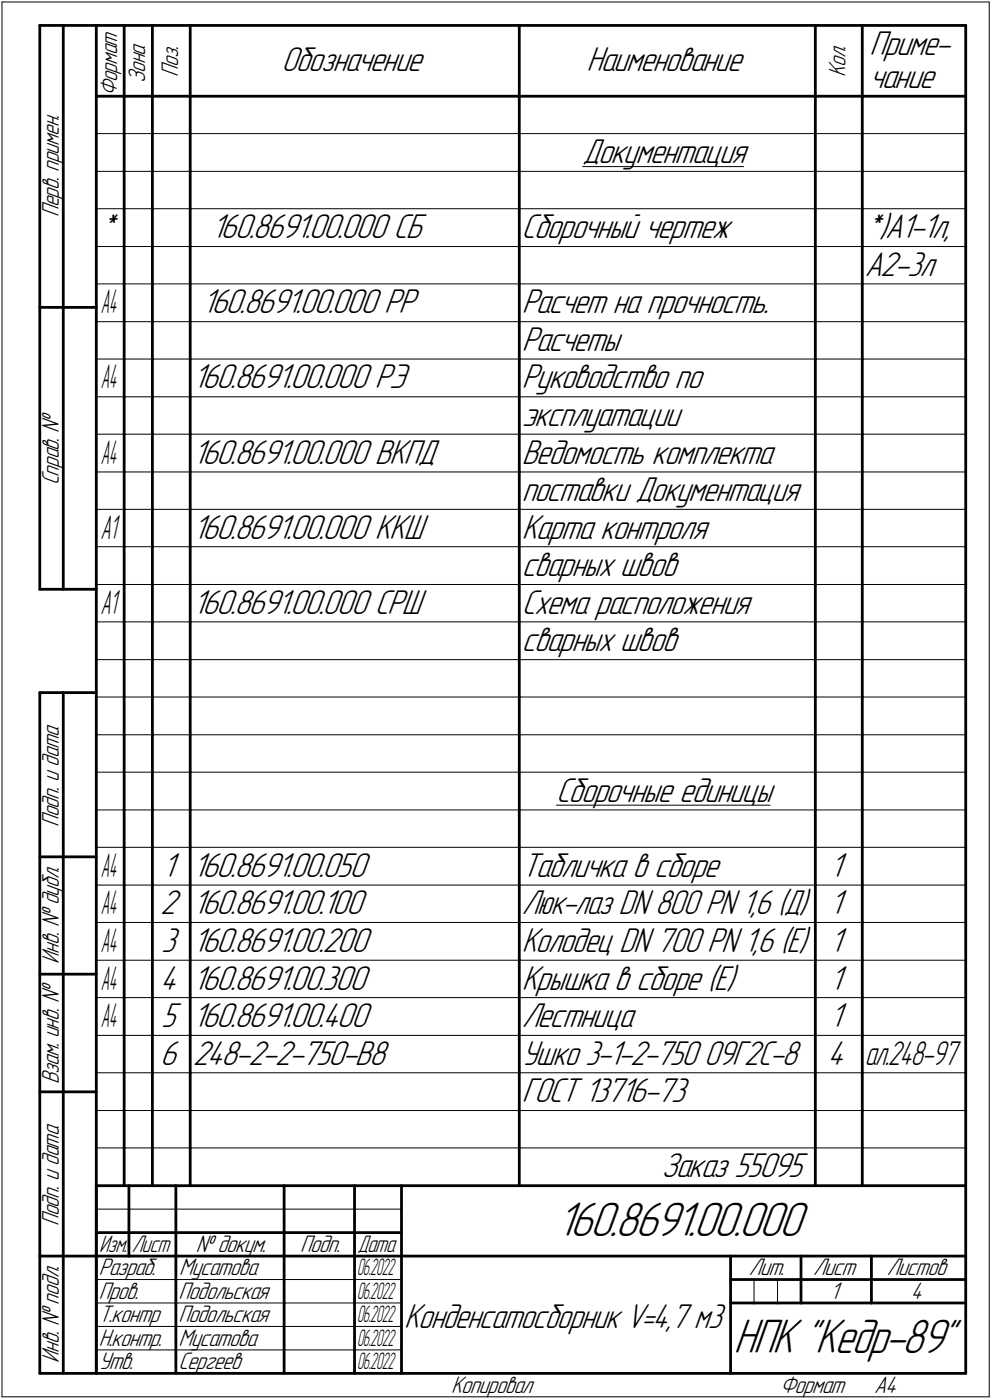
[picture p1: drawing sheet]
<svg xmlns="http://www.w3.org/2000/svg" width="211mm" height="298mm" viewBox="0 0 211 298" stroke-linecap="round" stroke-linejoin="round" font-family="sans-serif">
<defs><g id="words">
<g font-size="10.9">
<text x="118.5" y="263.1">160.8691.00.000</text>
<text x="156" y="288.1">НПК &quot;Кедр-89&quot;</text>
</g>
<g font-size="7.8">
<text x="185" y="11.7">Приме-</text>
<text x="59.9" y="15.2">Обозначение</text>
<text x="124.8" y="15.2">Наименование</text>
<text x="185" y="18.7">чание</text>
<text x="124" y="34.7">Документация</text>
<text x="21.1" y="50.7">*</text>
<text x="45" y="50.7">160.8691.00.000 СБ</text>
<text x="111" y="50.7">Сборочный чертеж</text>
<text x="184" y="50.7">*)А1-1л,</text>
<text x="184" y="58.7">А2-3л</text>
<text x="43" y="66.7">160.8691.00.000 РР</text>
<text x="111" y="66.7">Расчет на прочность.</text>
<text x="111" y="74.7">Расчеты</text>
<text x="41" y="82.7">160.8691.00.000 РЭ</text>
<text x="111" y="82.7">Руководство по</text>
<text x="111" y="90.7">эксплуатации</text>
<text x="41" y="98.7">160.8691.00.000 ВКПД</text>
<text x="111" y="98.7">Ведомость комплекта</text>
<text x="111" y="106.7">поставки Документация</text>
<text x="41" y="114.7">160.8691.00.000 ККШ</text>
<text x="111" y="114.7">Карта контроля</text>
<text x="111" y="122.7">сварных швов</text>
<text x="41" y="130.7">160.8691.00.000 СРШ</text>
<text x="111" y="130.7">Схема расположения</text>
<text x="111" y="138.7">сварных швов</text>
<text x="118.3" y="170.7">Сборочные единицы</text>
<text x="34.6" y="186.7">1 160.8691.00.050</text>
<text x="111" y="186.7">Табличка в сборе</text>
<text x="176.6" y="186.7">1</text>
<text x="34.1" y="194.7">2 160.8691.00.100</text>
<text x="176.6" y="194.7">1</text>
<text x="34.3" y="202.7">3 160.8691.00.200</text>
<text x="111" y="202.7">Колодец DN 700 PN 1,6 (Е)</text>
<text x="176.6" y="202.7">1</text>
<text x="34.1" y="210.7">4 160.8691.00.300</text>
<text x="111" y="210.7">Крышка в сборе (Е)</text>
<text x="176.6" y="210.7">1</text>
<text x="34.3" y="218.7">5 160.8691.00.400</text>
<text x="111" y="218.7">Лестница</text>
<text x="176.6" y="218.7">1</text>
<text x="34.1" y="226.7">6 248-2-2-750-В8</text>
<text x="111" y="226.7">Ушко 3-1-2-750 09Г2С-8</text>
<text x="176.1" y="226.7">4</text>
<text x="111" y="234.7">ГОСТ 13716-73</text>
<text x="140.8" y="250.7">Заказ 55095</text>
<text x="86" y="282.7">Конденсатосборник V=4,7 м3</text>
</g>
<text font-size="7.7" x="111" y="194.7">Люк-лаз DN 800 PN 1,6 (Д)</text>
<text font-size="7.6" x="184" y="226.7">ал.248-97</text>
<g font-size="7.5">
<text x="21.4" y="114.7">А1</text>
<text x="21.4" y="130.7">А1</text>
</g>
<g font-size="7.4">
<text x="21.5" y="66.7">А4</text>
<text x="21.5" y="82.7">А4</text>
<text x="21.5" y="98.7">А4</text>
<text x="21.5" y="186.7">A4</text>
<text x="21.5" y="194.7">A4</text>
<text x="21.5" y="202.7">A4</text>
<text x="21.5" y="210.7">А4</text>
<text x="21.5" y="218.7">А4</text>
</g>
<g font-size="5.4">
<text x="30.9" y="17.7" transform="rotate(-90 30.9 17.7)">Зона</text>
<text x="37.9" y="16.4" transform="rotate(-90 37.9 16.4)">Поз.</text>
<text x="179.9" y="16.4" transform="rotate(-90 179.9 16.4)">Кол.</text>
<text x="24.9" y="20.5" transform="rotate(-90 24.9 20.5)">Формат</text>
<text x="12.6" y="46.3" transform="rotate(-90 12.6 46.3)">Перв. примен.</text>
<text x="12.6" y="103.4" transform="rotate(-90 12.6 103.4)">Справ. №</text>
<text x="12.6" y="176.1" transform="rotate(-90 12.6 176.1)">Подп. и дата</text>
<text x="12.6" y="205.2" transform="rotate(-90 12.6 205.2)">Инв. № дубл.</text>
<text x="12.6" y="230.9" transform="rotate(-90 12.6 230.9)">Взам. инв. №</text>
<text x="12.6" y="261.1" transform="rotate(-90 12.6 261.1)">Подп. и дата</text>
<text x="41.6" y="266.6">№ докум.</text>
<text x="63.9" y="266.6">Подп.</text>
<text x="21" y="271.6">Разраб.</text>
<text x="38.1" y="271.6">Мусатова</text>
<text x="159.3" y="271.6">Лит.</text>
<text x="173.1" y="271.6">Лист</text>
<text x="188.7" y="271.6">Листов</text>
<text x="21" y="281.5">Т.контр</text>
<text x="21" y="276.6">Пров.</text>
<text x="38" y="281.5">Подольская</text>
<text x="38" y="276.6">Подольская</text>
<text x="176.7" y="276.6">1</text>
<text x="193.8" y="276.6">4</text>
<text x="21" y="286.6">Н.контр.</text>
<text x="38" y="286.6">Мусатова</text>
<text x="12.6" y="290.2" transform="rotate(-90 12.6 290.2)">Инв. № подл.</text>
<text x="21" y="291.6">Утв.</text>
<text x="38" y="291.6">Сергеев</text>
<text x="96" y="296.6">Копировал</text>
<text x="166" y="296.6">Формат</text>
<text x="186" y="296.6">A4</text>
</g>
<g font-size="5.3">
<text x="21.1" y="266.6">Изм.</text>
<text x="28.1" y="266.6">Лист</text>
<text x="76.1" y="266.6">Дата</text>
</g>
<g font-size="5.2">
<text x="76" y="271.6">06.2022</text>
<text x="76" y="276.6">06.2022</text>
<text x="76" y="281.6">06.2022</text>
<text x="76" y="286.6">06.2022</text>
<text x="76" y="291.6">06.2022</text>
</g>
</g></defs>
<g fill="none" stroke="#000" stroke-width=".21">
<path d="M.4 .4h210.1zM.4 .4v297zM210.5 .4v297zM20.5 28.4h5.9zM20.5 36.5h5.9zM26.4 28.4h6zM26.4 36.5h6zM32.4 28.4h8.1zM32.4 36.5h8.1zM40.5 28.4h70zM40.5 36.5h70zM110.5 28.4h63z"/>
<path d="M110.5 36.5h63zM124 35.5h34.2zM173.5 28.4h10zM173.5 36.5h10zM183.5 28.4h22zM183.5 36.5h22zM20.5 44.5h5.9zM20.5 52.5h5.9zM26.4 44.5h6zM26.4 52.5h6zM32.4 44.5h8.1zM32.4 52.5h8.1z"/>
<path d="M40.5 44.5h70zM40.5 52.5h70zM110.5 44.5h63zM110.5 52.5h63zM173.5 44.5h10zM173.5 52.5h10zM183.5 44.5h22zM183.5 52.5h22zM20.5 60.5h5.9zM20.5 68.5h5.9zM20.5 76.5h5.9zM26.4 60.5h6z"/>
<path d="M26.4 68.5h6zM26.4 76.5h6zM32.4 60.5h8.1zM32.4 68.5h8.1zM32.4 76.5h8.1zM40.5 60.5h70zM40.5 68.5h70zM40.5 76.5h70zM110.5 60.5h63zM110.5 68.5h63zM110.5 76.5h63zM173.5 60.5h10z"/>
<path d="M173.5 68.5h10zM173.5 76.5h10zM183.5 60.5h22zM183.5 68.5h22zM183.5 76.5h22zM20.5 84.5h5.9zM20.5 92.5h5.9zM26.4 84.5h6zM26.4 92.5h6zM32.4 84.5h8.1zM32.4 92.5h8.1zM40.5 84.5h70z"/>
<path d="M40.5 92.5h70zM110.5 84.5h63zM110.5 92.5h63zM173.5 84.5h10zM173.5 92.5h10zM183.5 84.5h22zM183.5 92.5h22zM20.5 100.5h5.9zM20.5 108.5h5.9zM20.5 116.4h5.9zM26.4 100.5h6zM26.4 108.5h6z"/>
<path d="M26.4 116.4h6zM32.4 100.5h8.1zM32.4 108.5h8.1zM32.4 116.4h8.1zM40.5 100.5h70zM40.5 108.5h70zM40.5 116.4h70zM110.5 100.5h63zM110.5 108.5h63zM110.5 116.4h63zM173.5 100.5h10zM173.5 108.5h10z"/>
<path d="M173.5 116.4h10zM183.5 100.5h22zM183.5 108.5h22zM183.5 116.4h22zM20.5 124.5h5.9zM20.5 132.4h5.9zM26.4 124.5h6zM26.4 132.4h6zM32.4 124.5h8.1zM32.4 132.4h8.1zM40.5 124.5h70zM40.5 132.4h70z"/>
<path d="M110.5 124.5h63zM110.5 132.4h63zM173.5 124.5h10zM173.5 132.4h10zM183.5 124.5h22zM183.5 132.4h22zM20.5 140.5h5.9zM20.5 148.4h5.9zM20.5 156.5h5.9zM26.4 140.5h6zM26.4 148.4h6zM26.4 156.5h6z"/>
<path d="M32.4 140.5h8.1zM32.4 148.4h8.1zM32.4 156.5h8.1zM40.5 140.5h70zM40.5 148.4h70zM40.5 156.5h70zM110.5 140.5h63zM110.5 148.4h63zM110.5 156.5h63zM173.5 140.5h10zM173.5 148.4h10zM173.5 156.5h10z"/>
<path d="M183.5 140.5h22zM183.5 148.4h22zM183.5 156.5h22zM20.5 164.4h5.9zM20.5 172.5h5.9zM26.4 164.4h6zM26.4 172.5h6zM32.4 164.4h8.1zM32.4 172.5h8.1zM40.5 164.4h70zM40.5 172.5h70zM110.5 164.4h63z"/>
<path d="M110.5 172.5h63zM118.4 171.4h45.4zM173.5 164.4h10zM173.5 172.5h10zM183.5 164.4h22zM183.5 172.5h22zM20.5 180.4h5.9zM20.5 188.5h5.9zM20.5 196.4h5.9zM26.4 180.4h6zM26.4 188.5h6zM26.4 196.4h6z"/>
<path d="M32.4 180.4h8.1zM32.4 188.5h8.1zM32.4 196.4h8.1zM40.5 180.4h70zM40.5 188.5h70zM40.5 196.4h70zM110.5 180.4h63zM110.5 188.5h63zM110.5 196.4h63zM173.5 180.4h10zM173.5 188.5h10zM173.5 196.4h10z"/>
<path d="M183.5 180.4h22zM183.5 188.5h22zM183.5 196.4h22zM20.5 204.5h5.9zM20.5 212.4h5.9zM26.4 204.5h6zM26.4 212.4h6zM32.4 204.5h8.1zM32.4 212.4h8.1zM40.5 204.5h70zM40.5 212.4h70zM110.5 204.5h63z"/>
<path d="M110.5 212.4h63zM173.5 204.5h10zM173.5 212.4h10zM183.5 204.5h22zM183.5 212.4h22zM20.5 220.5h5.9zM20.5 228.4h5.9zM20.5 236.5h5.9zM26.4 220.5h6zM26.4 228.4h6zM26.4 236.5h6zM32.4 220.5h8.1z"/>
<path d="M32.4 228.4h8.1zM32.4 236.5h8.1zM40.5 220.5h70zM40.5 228.4h70zM40.5 236.5h70zM110.5 220.5h63zM110.5 228.4h63zM110.5 236.5h63zM173.5 220.5h10zM173.5 228.4h10zM173.5 236.5h10zM183.5 220.5h22z"/>
<path d="M183.5 228.4h22zM183.5 236.5h22zM20.5 257.5h64.9zM20.5 244.4h5.9zM26.4 244.4h6zM32.4 244.4h8.1zM40.5 244.4h70zM110.5 244.4h63zM173.5 244.4h10zM183.5 244.4h22zM20.5 272.5h16.9zM20.5 277.5h16.9z"/>
<path d="M37.4 272.5h23.1zM37.4 277.5h23.1zM60.5 272.5h14.9zM60.5 277.5h14.9zM75.4 272.5h10zM75.4 277.5h10zM160.4 272.5v5zM165.4 272.5v5zM.4 297.4h210.1zM20.5 282.4h64.9zM20.5 287.4h64.9z"/>
</g>
<g fill="none" stroke="#000" stroke-width=".59">
<path d="M8.5 5.4h12zM8.5 5.4v120.1zM13.5 5.4v120.1zM20.5 5.4h185zM20.5 5.4v287zM26.4 5.4v15.1zM32.4 5.4v15.1zM40.5 5.4v15.1zM110.5 5.4v15.1zM173.5 5.4v15.1zM183.5 5.4v15.1zM205.5 5.4v287z"/>
<path d="M20.5 20.5h185zM26.4 20.5v7.9zM26.4 28.4v8.1zM26.4 36.5v8zM32.4 20.5v7.9zM32.4 28.4v8.1zM32.4 36.5v8zM40.5 20.5v7.9zM40.5 28.4v8.1zM40.5 36.5v8zM110.5 20.5v7.9zM110.5 28.4v8.1z"/>
<path d="M110.5 36.5v8zM173.5 20.5v7.9zM173.5 28.4v8.1zM173.5 36.5v8zM183.5 20.5v7.9zM183.5 28.4v8.1zM183.5 36.5v8zM26.4 44.5v8zM26.4 52.5v8zM32.4 44.5v8zM32.4 52.5v8zM40.5 44.5v8z"/>
<path d="M40.5 52.5v8zM110.5 44.5v8zM110.5 52.5v8zM173.5 44.5v8zM173.5 52.5v8zM183.5 44.5v8zM183.5 52.5v8zM8.5 65.4h12zM26.4 60.5v8zM26.4 68.5v8zM26.4 76.5v8zM32.4 60.5v8z"/>
<path d="M32.4 68.5v8zM32.4 76.5v8zM40.5 60.5v8zM40.5 68.5v8zM40.5 76.5v8zM110.5 60.5v8zM110.5 68.5v8zM110.5 76.5v8zM173.5 60.5v8zM173.5 68.5v8zM173.5 76.5v8zM183.5 60.5v8z"/>
<path d="M183.5 68.5v8zM183.5 76.5v8zM26.4 84.5v8zM26.4 92.5v8zM32.4 84.5v8zM32.4 92.5v8zM40.5 84.5v8zM40.5 92.5v8zM110.5 84.5v8zM110.5 92.5v8zM173.5 84.5v8zM173.5 92.5v8z"/>
<path d="M183.5 84.5v8zM183.5 92.5v8zM26.4 100.5v8zM26.4 108.5v7.9zM26.4 116.4v8.1zM32.4 100.5v8zM32.4 108.5v7.9zM32.4 116.4v8.1zM40.5 100.5v8zM40.5 108.5v7.9zM40.5 116.4v8.1zM110.5 100.5v8z"/>
<path d="M110.5 108.5v7.9zM110.5 116.4v8.1zM173.5 100.5v8zM173.5 108.5v7.9zM173.5 116.4v8.1zM183.5 100.5v8zM183.5 108.5v7.9zM183.5 116.4v8.1zM8.5 125.5h12zM26.4 124.5v7.9zM26.4 132.4v8.1zM32.4 124.5v7.9z"/>
<path d="M32.4 132.4v8.1zM40.5 124.5v7.9zM40.5 132.4v8.1zM110.5 124.5v7.9zM110.5 132.4v8.1zM173.5 124.5v7.9zM173.5 132.4v8.1zM183.5 124.5v7.9zM183.5 132.4v8.1zM8.5 147.5h12zM8.5 147.5v144.9zM13.5 147.5v144.9z"/>
<path d="M26.4 140.5v7.9zM26.4 148.4v8.1zM26.4 156.5v7.9zM32.4 140.5v7.9zM32.4 148.4v8.1zM32.4 156.5v7.9zM40.5 140.5v7.9zM40.5 148.4v8.1zM40.5 156.5v7.9zM110.5 140.5v7.9zM110.5 148.4v8.1zM110.5 156.5v7.9z"/>
<path d="M173.5 140.5v7.9zM173.5 148.4v8.1zM173.5 156.5v7.9zM183.5 140.5v7.9zM183.5 148.4v8.1zM183.5 156.5v7.9zM26.4 164.4v8.1zM26.4 172.5v7.9zM32.4 164.4v8.1zM32.4 172.5v7.9zM40.5 164.4v8.1zM40.5 172.5v7.9z"/>
<path d="M110.5 164.4v8.1zM110.5 172.5v7.9zM173.5 164.4v8.1zM173.5 172.5v7.9zM183.5 164.4v8.1zM183.5 172.5v7.9zM8.5 182.5h12zM26.4 180.4v8.1zM26.4 188.5v7.9zM26.4 196.4v8.1zM32.4 180.4v8.1zM32.4 188.5v7.9z"/>
<path d="M32.4 196.4v8.1zM40.5 180.4v8.1zM40.5 188.5v7.9zM40.5 196.4v8.1zM110.5 180.4v8.1zM110.5 188.5v7.9zM110.5 196.4v8.1zM173.5 180.4v8.1zM173.5 188.5v7.9zM173.5 196.4v8.1zM183.5 180.4v8.1zM183.5 188.5v7.9z"/>
<path d="M183.5 196.4v8.1zM8.5 207.4h12zM26.4 204.5v7.9zM26.4 212.4v8.1zM32.4 204.5v7.9zM32.4 212.4v8.1zM40.5 204.5v7.9zM40.5 212.4v8.1zM110.5 204.5v7.9zM110.5 212.4v8.1zM173.5 204.5v7.9zM173.5 212.4v8.1z"/>
<path d="M183.5 204.5v7.9zM183.5 212.4v8.1zM8.5 232.5h12zM26.4 220.5v7.9zM26.4 228.4v8.1zM26.4 236.5v7.9zM32.4 220.5v7.9zM32.4 228.4v8.1zM32.4 236.5v7.9zM40.5 220.5v7.9zM40.5 228.4v8.1zM40.5 236.5v7.9z"/>
<path d="M110.5 220.5v7.9zM110.5 228.4v8.1zM110.5 236.5v7.9zM173.5 220.5v7.9zM173.5 228.4v8.1zM173.5 236.5v7.9zM183.5 220.5v7.9zM183.5 228.4v8.1zM183.5 236.5v7.9zM20.5 252.5h185zM20.5 252.5v39.9zM26.4 244.4v8.1z"/>
<path d="M27.4 252.5v15zM32.4 244.4v8.1zM37.4 252.5v25zM40.5 244.4v8.1zM60.5 252.5v25zM75.4 252.5v25zM85.4 252.5v39.9zM110.5 244.4v8.1zM173.5 244.4v8.1zM183.5 244.4v8.1zM8.5 267.5h12zM20.5 262.5h6.9z"/>
<path d="M20.5 267.5h6.9zM27.4 262.5h10zM27.4 267.5h10zM37.4 277.5v14.9zM37.4 262.5h23.1zM37.4 267.5h23.1zM60.5 277.5v14.9zM60.5 262.5h14.9zM60.5 267.5h14.9zM75.4 277.5v14.9zM75.4 262.5h10zM75.4 267.5h10z"/>
<path d="M85.4 267.5h120.1zM155.4 267.5v24.9zM155.4 272.5h15zM155.4 277.5h5zM160.4 277.5h5zM165.4 277.5h5zM170.4 267.5v10zM170.4 272.5h35.1zM170.4 277.5h15zM185.4 267.5v10zM185.4 277.5h20.1zM8.5 292.4h12z"/>
<path d="M20.5 292.4h185z"/>
</g>
<use href="#words"/>
</svg>
